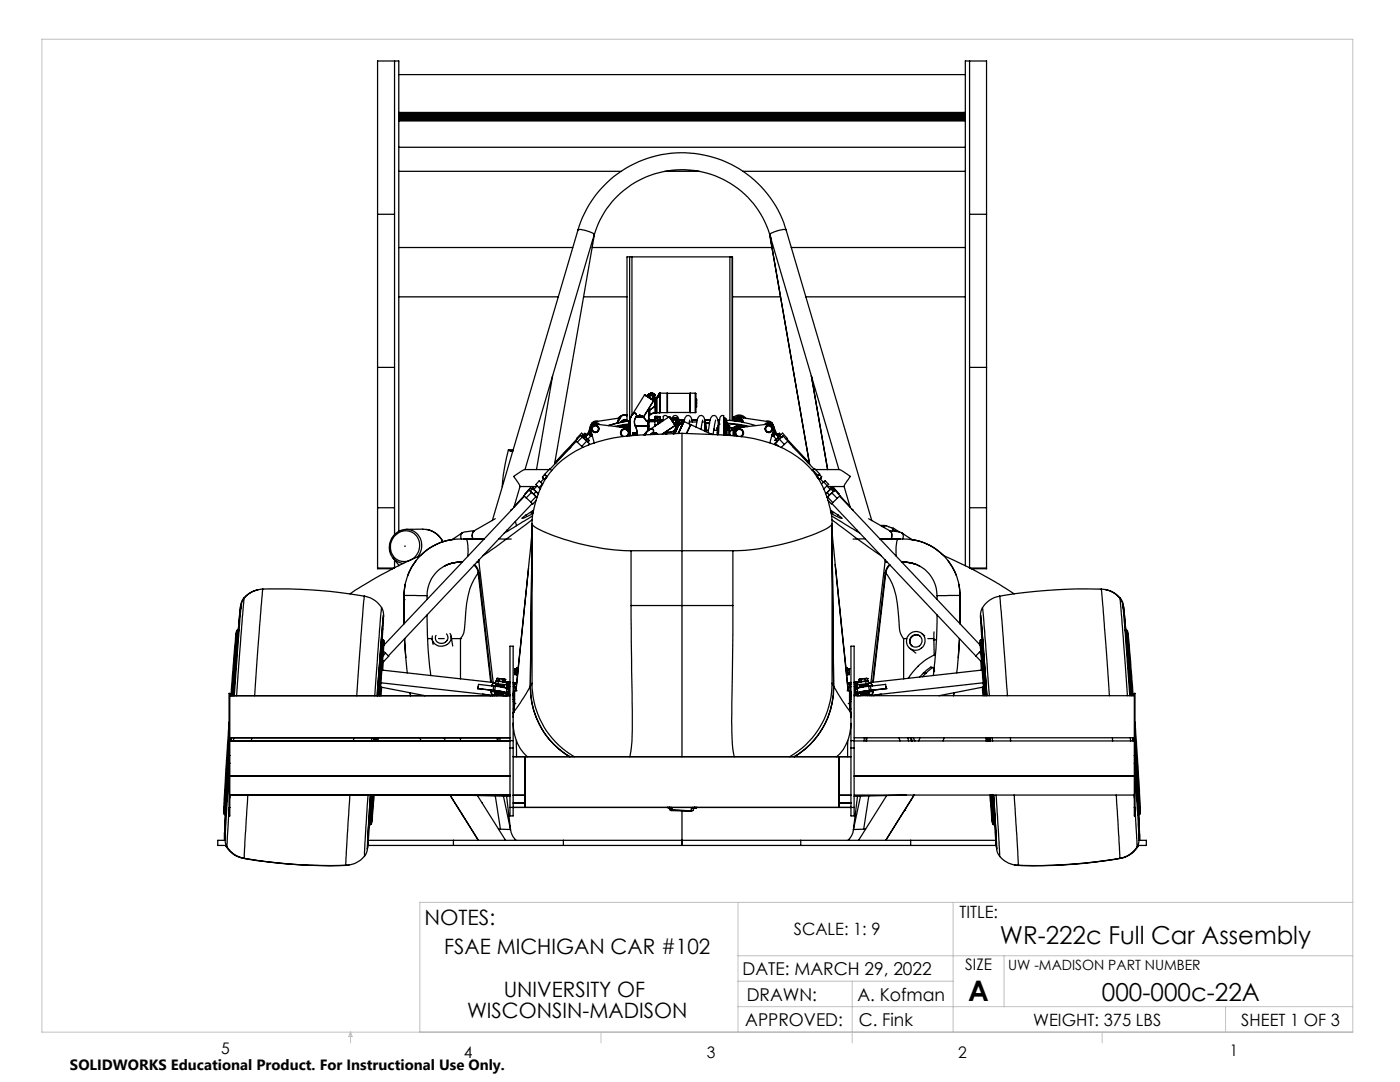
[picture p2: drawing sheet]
<svg xmlns="http://www.w3.org/2000/svg" width="279mm" height="216mm" viewBox="0 0 279 216" stroke-linecap="round" stroke-linejoin="round" font-family="sans-serif">
<defs><g id="words">
<text font-size="5.6" x="193.2" y="199.7">A</text>
<g font-size="4.9">
<text x="199.5" y="188.4">WR-222c Full Car Assembly</text>
<text x="219.9" y="199.7">000-000c-22A</text>
</g>
<g font-size="4.2">
<text x="84.7" y="184.5">NOTES:</text>
<text x="88.6" y="190.4">FSAE MICHIGAN CAR #102</text>
<text x="93.2" y="203.1">WISCONSIN-MADISON</text>
<text x="100.5" y="198.8">UNIVERSITY OF</text>
</g>
<g font-size="3.5">
<text x="148.2" y="194.6">DATE: MARCH 29, 2022</text>
<text x="149" y="199.7">DRAWN:</text>
<text x="171.1" y="199.7">A. Kofman</text>
<text x="148.7" y="204.7">APPROVED:</text>
<text x="171.4" y="204.7">C. Fink</text>
</g>
<g font-size="3.4">
<text x="191.5" y="183.1">TITLE:</text>
<text x="158.4" y="186.7">SCALE: 1: 9</text>
<text x="206.2" y="204.6">WEIGHT: 375 LBS</text>
<text x="247.7" y="204.6">SHEET 1 OF 3</text>
</g>
<g font-size="3.2">
<text x="192.6" y="193.5">SIZE</text>
<text x="44.2" y="210.4">5</text>
<text x="92.6" y="211.1">4</text>
<text x="141.1" y="211.1">3</text>
<text x="191.2" y="211.1">2</text>
<text x="245.4" y="210.6">1</text>
</g>
<text font-size="3" x="14" y="213.5">SOLIDWORKS Educational Product. For Instructional Use Only.</text>
<text font-size="2.8" x="201.2" y="193.5">UW -MADISON PART NUMBER</text>
</g></defs>
<g fill="none" stroke="#c0c0c0" stroke-width=".2">
<path d="M8.4 7.8h261.6v198.2h-261.6zM147.3 180.1v25.9M147.3 190.7h122.7M147.3 195.8h42.9M170.1 195.8v12.3M190.2 180.1v25.9M200.4 190.7v10.2M270 180.1h-186.2v25.9M70 206v2.1M70 206l.3 .8h-.7zM119.9 206v2.1M147.3 200.9h122.7"/>
<path d="M220 206v2.1M244.6 200.9v5.1"/>
</g>
<g fill="none" stroke="#000" stroke-width=".25">
<path d="M78.7 12.2v94.5M79.6 14.9h113.1M193.5 12.2v101.1h3.4M79.6 22.4h113.1v.2h-113.1M79.6 29.4h113.1M79.6 34.2h44.3M79.6 24.1h113.1M79.6 23.9h113.1M79.6 23.7h113.1M79.6 23.5h113.1M79.6 23.2h113.1M79.6 23h113.1"/>
<path d="M79.6 22.8h113.1M132.7 34.2h6.9M148.3 34.2h44.4M75.4 42.8h3.3M79.6 59.2h31.8M79.6 49.4h34.7M115.4 45.9a21.7 21.7 0 0 1 20.7-15.4 21.7 21.7 0 0 1 20.8 15.4M115.4 45.9a5.4 5.4 0 0 1 3.2 .8M115.4 45.9l-17.2 58M116.5 59.2h8.6M118.2 49.4h35.9M118.6 46.7l-13.8 47"/>
<path d="M118.6 46.7a18.3 18.3 0 0 1 17.5-12.8 18.3 18.3 0 0 1 17.5 12.8M118.6 46.7h.1M118.6 46.7l-7.9 45.9M125.7 51.3v32.6M126.1 51.3v31.5M145.7 51.3v32.6M146.1 51.3v32.6M146.2 59.2h9.6M153.6 46.7h.1M153.6 46.7l8 45.9M153.6 46.7l13.8 47M156.9 45.9a5.3 5.3 0 0 0-3.3 .8"/>
<path d="M156.9 45.9l17.1 58M157.9 49.4h34.8M160.8 59.2h31.9M193.5 42.8h3.4M75.4 73.3h3.3M110.3 75l-3.2 18.7M128.6 78.8l1.9 1.1M128.6 78.8l-2.6 4.2M128.7 78.8l1.8 1.1M128.7 78.8h-.1M129.5 78.6l.2 .2M129.5 78.6h.1"/>
<path d="M129.5 78.6l-.3 .5M129.6 78.6l1.1 .6M129.6 78.6h-.1M129.7 78.7v.1M129.7 78.8h.1M129.7 78.8l-.2 .4M129.8 78.8l.6 .4M129.8 78.8l-.3 .5M129.9 78.5h.1M130 78.4l.1 .1M130 78.4l-.2 .3 .1-.2M130 78.4h.1"/>
<path d="M130 78.4l-.1 .1M130 78.4l.3 .1M130.1 78.5h.1M130.1 78.5l-.1 .3M130.2 78.5h.1M130.2 78.5l-.2 .3M130.3 78.5h.1M130.3 78.5l-.1 .2 .1 .1 .1-.2M130.4 79.2h.1M130.4 79.2l-.3 .4M130.4 78.6h.1M130.4 78.6l.3 .2"/>
<path d="M130.4 78.6l.1 .1M130.5 79.2l.2 .2M130.5 79.9l.1 .1M130.5 79.9h.1M130.5 79.2l-.3 .5M130.5 79.9l-2.1 3.3M130.5 78.7h.1M130.5 78.7l-.2 .3M130.6 78.7l.1 .1M130.6 78.7l-.2 .3M130.6 79.9v.1M130.6 79.3l.1 .1"/>
<path d="M130.6 79h.1M130.6 80h.1M130.6 79l-.1 .2M130.7 79.9l-.1 .1M130.7 79.2v.2M130.7 79.9v.1M130.7 79.4h.1M130.7 79.4l-.3 .4M130.7 78.8h.1M130.7 78.8l-.1 .2M130.8 79.8l-.1 .1M130.8 79.7v2.7"/>
<path d="M130.8 79.7v.1M131 79.7v2.6M131 79.7h-.2M131.1 79.5v2.8M131.1 79.5l-.1 .2M131.6 78.6v.2l-.5 .7M131.6 78.6a.53 .53 0 0 1-.4 .7l-.1 .2M131.6 78.6l-.8 1.2M131.7 78.5v3.8M131.7 78.5v3.8zM131.7 78.5h.1M133.1 78.5h-1.5v.1"/>
<path d="M133.1 78.5v3.8M133.1 78.5h.1M133.2 78.5v3.8M133.2 78.5h4.5M137.7 78.5v3.8M137.8 78.5v3.8M137.8 78.5h.9M137.8 78.5h-.1M138.7 78.5v3.8M138.7 78.5h.2v3.8h-.2M138.9 79.6a.93 .93 0 0 1 .1 1v.6h-.1M139 79.8v.1"/>
<path d="M161.9 75l3.3 18.7M193.5 73.3h3.4M101.5 89.8l-.9 4-.4 3.3M102.4 89.9l-.9-.1 .8 .3M102.4 89.9h-.4l.3 .2M103.8 97.1h3.3M104.6 98.9l-2 2.2M104.7 99l-28.1 29.7M105 99.3l.9 .9M105.9 97.9l.6 .7M105.9 97.9l-.1 .1M106.1 97.5l.4-.4-.1 .4"/>
<path d="M106.1 97.5l.1 .1M106.1 97.5h-.1M106.1 98.2l-1.1 1.1M106.1 98.2l.9 .9M106.1 98.2l-.5-.4-1 1.1 .4 .4M106.1 97.6l-.3-.2-.9 1.2M106.3 97.5l.3 .3M106.3 97.5l-.4 .4M106.5 98.6l.7 .6M106.6 97.8l.3 .3M106.6 97.8l.8 .6M106.9 98.1l.5 .3"/>
<path d="M106.9 98.1l-.4 .5M107 99.1l-1.1 1.1M107 99.9l-.7 .7-.4-.4M107 99.1l.2 .2M107.2 96.9l-.7 .7M107.4 98.4l.1 .1M107.4 98.4v.1M107.6 97.3l.2 .3M108.3 95.1l.1 .3M108.3 95.2l.1 .2M108.3 95.1v.1M108.3 96.6l-.7 .7"/>
<path d="M108.3 96.6l-.7-.6-.7 .7 .7 .6M108.3 96.6h.1M108.4 95.4l.3 .2M108.4 95.4l.4 .3M108.5 95.5l-.6 .7M108.7 94.7l.3 .3v.3M108.7 94.7l.1 .1M108.7 94.7l-.4 .4M108.7 95.6l.3-.2-1.4 2.6-.9 2.8a11.2 11.2 0 0 0-.5 3.9 14 14 0 0 0 5.2 2.5 48.3 48.3 0 0 0 14.5 2.7M108.7 95.6l.1 .1M109.6 93.7h-4.9l-2.2 1.4 1.3 1.9-1.2 4.2M110.1 93.9l-.4-.3-1 1.1 .5 .4"/>
<path d="M113.9 89.3l-1.9 1.8-1.1 1.3M114 89.1l-1.2 1.1-1.8 2.1M115 88.1l-5.2 5.5M115.2 87.6l-4.5 4.8M115.2 88.2l.9 .9M116.1 89.1l.2 .2M116.2 87.2l-1 1M116.2 87.2l.9 .8M116.2 87.2l-.3-.3-1 1 .3 .3M116.3 87.2v.1M116.4 86.7l-.3 .4M116.4 86.7l.3 .4 .4-.2"/>
<path d="M116.4 86.7l-.3-.3-1 1.1 .1 .1M116.5 86.7v.1M116.5 87.4l.5 .5M116.6 87h.1M116.6 87h-.1l-.2 .2 .2 .2M116.6 87l.1 .2M116.6 87l.4 .4M116.7 86.5l-.2 .2 .2 .2M116.7 86.9l.1 .2M116.7 86.5h.1zM116.7 87.2l.3 .2M116.7 87.2l-.2 .2"/>
<path d="M116.8 86.5l.1 .2M116.8 86.5l.4 .4-.3-.2M116.9 86.7l-.2 .2M117 87.4l.2 .3M117 87.4l.4 .4M117 87.9l.3 .3M117.1 88l-1 1.1M117.1 88l.6 .5-.3 .3M117.2 88.2h.1M117.2 87.7l-.2 .2M117.2 87.7l.2 .1M117.3 88.2h.1"/>
<path d="M117.4 86.6l.5 .4M117.4 86.6h.1M117.4 86.6l-.6 .6M117.4 87.8l.1 .1M117.5 86.5l.5 .4M117.5 86.5l-.1 .1M117.5 87.9l-.2 .3M117.6 86.1h.1M117.6 86.1l-.6 .6M117.6 85.9l.1 .1M117.6 86.3l-.1 .2M117.6 86.3l.5 .5"/>
<path d="M117.6 85.9v.4M117.7 86l.2 .5 .2 .1M117.9 87h.1M117.9 87l-.6 .6M118 86.9l-.1 .1M118 84.8l.1 .1M118 84.8l-.3 .5-.1 .6M118.1 84.9l-.3 .5-.1 .6M118.2 86.8l-.2 .1M118.2 86.9l-.3 .1M118.2 84.3l.1 .1M118.2 84.3l-.4 .9"/>
<path d="M118.3 84.4l-.4 .6M118.4 84.6a.78 .78 0 0 1 1.2 .1M118.9 84.5l.4 .2M119 84.1l-.7 .3M119.1 84.6l-.6 .1-.4 .2M119.3 84.1l-.6-.1-.5 .3M119.4 84.7l-.8-.2-.6 .3M123.7 83.4l-5.1 .8-.3 .2-.3 .4M123.8 83.3l-.4 .4-.2 .7M124.1 85.3l.6-.2zM124.7 84.9v.2M124.7 82.8h.1"/>
<path d="M124.7 85.3l.5 .1 .4 .4M124.7 84.9h-.6l-.4 .3M124.7 82.8l-.8 .2-.5 .4M124.7 84.9h.4M124.7 82.8h.4M124.7 85.1h.4M124.8 85.3l.8 .5M124.8 85.3l-5.9-.7a.93 .93 0 0 0-1 1.2l.7 2.6M124.8 85.3a1.15 1.15 0 0 1 .9 1.7M125 87a.72 .72 0 0 0 .2-1.1 .72 .72 0 0 0-1.2 .2 .72 .72 0 0 0 .5 1M125.1 84.9v.2M125.1 82.8v.1"/>
<path d="M125.1 83.9l-.4-.2-.7 .5M125.1 84a.67 .67 0 0 0-1 .2M125.1 83a.88 .88 0 0 0-1.2 .3l-.6 1.1M125.1 83.8l-.4-.1-.4 .1-.4 .4M125.3 87a.84 .84 0 0 0-.1-1.2 .84 .84 0 0 0-1.2 .1 .84 .84 0 0 0 .2 1.2M125.3 87a.85 .85 0 0 0-.4-1.4l-.8 .2-.2 .8 .4 .5M125.4 84.7l-2.3 .4M125.5 84.6l-.4 .3M125.5 84.8l-.4 .3M125.5 84.6v.2M125.5 84.6l-2.8 .5M125.6 85.8l.1 .3"/>
<path d="M125.6 84.5v1.3M125.6 84.5l-.1 .3M125.6 84l-4.2 .9M125.7 86.5v.1M125.8 83.6l-.2 .9M125.8 83.6l-.1 .4-4.3 .9M125.8 83.6l-.3 1M125.8 83.6v3.3M125.9 83.3l-.1 .3M126.4 86.4l-.2 .4zM126.4 86.4v.3M126.4 86.4h.7"/>
<path d="M126.8 85l.3 1.4M126.8 85h2.5M126.9 83.2a1.77 1.77 0 0 0-.1 1.8M126.9 83.2a1.76 1.76 0 0 0-.1 1.8M126.9 83.2h1.5M127.1 83l-.2-.5-.2-.1-.5 .3-.3 .6M127.1 83h.1M127.1 83l-.2 .2M127.1 83h1M127.1 83l.6-.1 .4 .1M127.1 86.4v.4M127.2 86.9a.92 .92 0 0 0-1.2 0"/>
<path d="M128.1 83l.3 .2M128.4 83.2h.1M128.4 83.2l.6 .8M128.9 86.4l-.3 .4M128.9 86.4l-.2 .4M129 84l.3 .2M129.2 86l1-.4 .2 .2v.5M129.2 86l-.7 .8M129.2 86l-.3 .4M129.3 84.2v.8M129.3 84.1v.9M129.3 85v.9z"/>
<path d="M129.3 84.1v.1M129.3 85l.2 .1M129.5 83.5v1.6M129.5 83.5l-.2 .6M129.5 82.2v1.3M129.5 85.1v.7zM129.5 84.1h1.2M129.5 83.8h1.2M129.6 82.8l-.1 .2zM129.6 82.7h.1M129.6 81.8l-.1 .4M129.6 81.8v.9"/>
<path d="M130.2 86.4l-.4 .3M130.2 86.4l.5 .3M130.4 86.4h-.2M130.4 86.3v.1M130.4 86.4l.7 .3M130.4 86.3l.6 .1 .2 .2M130.7 80l.1 .8M130.7 80.2h.1M130.7 84.8v.2M130.7 84v.8M130.7 83.6v.4M130.7 83.6h.1"/>
<path d="M130.7 83.3v.3M130.8 80.8v1.6M130.8 82.4l-1.2 .3M130.8 80.8l-.3 .4-.9 .6M130.8 84.8v.2M130.8 83.5v.5M130.8 83.1v.1M130.8 83.1l-.1 .2M130.8 84h.4M130.8 82.4h.1M130.8 84.8h.3M130.8 84.8h-.1"/>
<path d="M130.8 84h-.1M130.8 83.5h.4M130.8 83.5l-.1 .1M130.8 83.2h.4M130.8 83.1h.4M130.8 83.2l-.1 .1M131 82.3h.1M131 82.3l-.2 .1M131.1 82.3h2M131.2 83.5v.5M131.2 83.1v.1M131.2 84h.1"/>
<path d="M131.2 83.5v.1M131.2 83.2v.1M131.2 83.1h.1M131.2 83.6h.1M131.2 84v.5M131.2 83.9v.1M131.2 83.6v.3M131.2 83.4v.2M131.2 83.3v.1M131.2 84.6h.1M131.2 84.5v.2M131.3 83.8v.6"/>
<path d="M131.3 83.1v.2M131.3 83.3h.4M131.3 83.8l-.1 .1M131.3 84.4l-.1 .1M131.3 84.4h.3M131.3 83.8h.4M131.3 83.3l-.1 .1M131.3 83.1h.4M131.3 83.1l-.1 .1M131.7 83.8v.6M131.7 83.1v.2M131.7 83.1l.1 .3"/>
<path d="M131.7 83.8l.1 .1M131.7 83.3l.1 .1M131.8 83.9v.1M131.8 83.9v.4M131.8 83.4v.5M131.8 83.8h.6M131.8 84v.3M131.8 84h.5M132.2 84h.1M133.2 82.3h4.5M133.2 82.3h-.1M133.2 86.3l-.3 .3"/>
<path d="M133.2 86.3l-.1 .3M133.3 83.3a.48 .48 0 0 0-.6-.4 .48 .48 0 0 0-.3 .7v.3M133.6 83.1l1.1 1.8M133.6 83.1l-4.2 2.8M133.6 83.1h.1M133.6 83.1l1.2 1.7M134.1 83.5a.69 .69 0 0 1 .7-.6 .69 .69 0 0 1 .7 .7l.1 .6M134.4 83.3h.1M134.4 83.3l.1 .3M134.4 83.3l.2 .1M134.4 83.3l-.5 .3M134.5 83.6l.1 .1"/>
<path d="M134.5 83.6l-.4 .3M134.6 83.4l.6 .9M134.6 83.7l.4 .5M134.6 83.7l-.4 .3M134.7 85.8l-.4 .7M134.7 85.8l-.4 .3-1.1 .2M134.7 84.9l.1 .2M134.7 84.9l-2.5 1.7M134.8 84.8l.1 .2M134.8 84.8l-.1 .1M134.8 85.1h.1M134.8 83.4h.1"/>
<path d="M134.8 83.4l-.1 .1M134.8 85.2h.1M134.9 85h.1M134.9 85l-.1 .1M134.9 85.1h.1M134.9 84.7v.3M134.9 85.1l-.2 .7M134.9 85v.1M135 84.2v.1M135 83.3l.1 .2M135 83.3h.1M135 84.2l-.5 .3"/>
<path d="M135 83.3l-.2 .1M135 84.3l.2 .3M135 83.3l.2 .3M135 84.3h.1M135 84.3l-.4 .3M135.1 83.5h.1M135.1 83.5l.1 .1M135.1 83.5l-.3 .2M135.1 84.4l.1 .2M135.2 84.6h.1M135.2 84.9l-.8 1.6M135.2 83.6h.1"/>
<path d="M135.2 84.6l-.4 .2M135.2 84.9l-.2 .1M135.2 83.6l-.2 .1 .1 .1 .2-.1M135.2 84.3v.2M135.3 83.7v.1M135.3 83.7h.1M135.3 83.7l.2 .3M135.3 83.8v.1M135.3 84.1h.1M135.3 83.8l-.3 .2M135.3 84.1l-.2 .1M135.3 84.9l-.8 1.6z"/>
<path d="M135.3 83.9l.1 .1-.1 .1M135.3 84.9h-.1M135.3 83.9l-.3 .2M135.4 84.1l.2 .1M135.4 84.1v.6M135.5 84.8l-.8 1.7M135.5 84.8l-.2 .1M135.5 84l-.2 .1M135.5 83.8h1.1M135.6 84.2v.4M135.6 84.2h.6M136.1 86.5v64.5"/>
<path d="M136.1 86.5a106.5 106.5 0 0 1 12.5 .7 21.1 21.1 0 0 1 13.7 6.9l.9 1.3v-.1M136.1 83.8v.4M136.1 86.5a107.3 107.3 0 0 0-12.1 .6 21.6 21.6 0 0 0-13.5 6.4l-1.5 1.9v-.1M136.3 84.1l-.1 .4-.7 .3M136.3 84.1a.6 .6 0 0 1-.6 .6l-.2 .1M136.3 84.1l-1.2 .8M136.5 84.1l-1.1 2.4M136.5 84.1h-.2M136.5 84.1l-1.1 2.4zM136.5 84.1h.1M136.5 84.1l1.3 .6M136.5 84.1a1.05 1.05 0 0 1 .9-1.2l.5 .3 .3 1"/>
<path d="M137.6 84.2h1.5M137.7 83.8l-.2 .8M137.7 82.3h.1M137.8 82.3h.9M137.8 84.7l-.8 1.8M137.8 84.7h.1M137.9 84.7l-.8 1.8M137.9 84.7l4 1.9M138.1 83.8h1.1M140.2 84.2h.5M140.2 83.8l-.3 1.9M140.7 83.8h1z"/>
<path d="M140.7 84.2l.1 1.9M140.7 84.2v1.8M140.8 84.4a1.48 1.48 0 0 0-.9-1.5 1.16 1.16 0 0 0-.8 1.3l-.2 1M140.8 85.9h.1M140.8 84.7l.2 1.2M140.8 85.6l.1 .5M140.8 84.5h.8M140.9 85.9h.5M141.6 84.4h-.8v1.7M141.9 86.6v.1M141.9 86.6h.1M142 86.6v.1"/>
<path d="M142 86.6l.2 .1M142.5 85.9h.7M142.5 85.6v.3M142.8 83.8l-.5 2.9M143.2 86.4v.2M143.2 85.6v.2M143.2 85.9v.5M143.2 86.4h.1M143.2 85.9h.1M143.2 86.7h.1M143.2 85.8v.1M143.2 85.2v.4"/>
<path d="M143.2 85.5v.1M143.4 86.7l.1-2.2a1.74 1.74 0 0 1 .5-1.6h.4v3.9M143.4 84.4h.1M143.4 84.5h.1M143.4 84.7a1.65 1.65 0 0 0-.9-1.8 1.16 1.16 0 0 0-.9 1.3l-.3 2.1M143.5 84.6l-.3 .3v1.8M143.5 84.6h.1M143.6 83.8h-.4h.4M144.4 83.3v3.5M144.4 83.3h.2M144.6 83.3v3.5M144.6 83.3l.3 .3"/>
<path d="M144.9 83.6v.5M144.9 84.1l-.1-.1v2.8M144.9 83.6l.4 1.2v1M144.9 84.1l.4 1.7M144.9 84.1v2.8M145 83.9a22.1 22.1 0 0 1 5.8 1M145.2 84.5l1.9 .1 2.4 .5M145.2 84.6l4 .5M145.3 85.9h.2M145.3 84.9h.2M145.3 85.8v1.1M145.3 85.4h.2"/>
<path d="M145.5 85.4v.3M145.5 84.9v.5M145.5 84.9v.1M145.5 85h.1M145.5 85l.4 .3M145.5 85v.7M145.5 85v.8M145.5 85.7v.1M145.5 85.8v.1M145.5 85.9v1M145.9 85.9l-.2 .4 .2 .6M145.9 85.3v.6"/>
<path d="M145.9 85.3h.4M146.2 83.3h.1M146.2 83.7h.1M146.2 83.9v-32.6h-21.1v32.7M146.3 85.8l-.4 .1M146.3 85.8h.1M146.3 83.7h.1M146.3 85.3v.5M146.3 83.3v.4M146.3 83.7v.2M146.3 85.8v1.1M146.5 85.2l-.2 .1"/>
<path d="M146.5 83.1a1.6 1.6 0 0 1 2.3 .3M146.5 83.1l-.2 .2M146.5 85.6l-.2 .2M146.5 83.5l-.2 .2M146.5 84l.5-.6 .7-.1 5.9 .9 .6 .6M146.5 85.2v.4M146.5 83.1v.4M146.6 87a1.14 1.14 0 0 1 .8-1.7l5.9-.7a.96 .96 0 0 1 1 1.2l-.7 2.6M146.8 84a.84 .84 0 0 1 .9-.5 .84 .84 0 0 1 .7 .8M146.9 84a.7 .7 0 0 1 .7-.4 .7 .7 0 0 1 .6 .6M146.9 87l-.1-.9a.83 .83 0 0 1 1.4-.3l.2 .8-.5 .5M147 87a.85 .85 0 0 1 0-1.3 .85 .85 0 0 1 1.3 .2 .85 .85 0 0 1-.3 1.2"/>
<path d="M147 84l.6-.3 .5 .3v.2M147.2 87a.72 .72 0 0 1-.1-1.1 .72 .72 0 0 1 1.1 .2 .72 .72 0 0 1-.5 1M147.2 84.1l.4-.2 .3 .2M147.5 85.3a1.05 1.05 0 0 0-1 1.4M147.8 83.3l-.9 .1-.4 .6M148.1 85.3l-.9-.1-.7 .4M148.4 83.4a1.24 1.24 0 0 0-1.9 .1M148.5 85.2a1.54 1.54 0 0 0-2 0M152.9 84.7l.8-.2 .5 .3M152.9 84.7l.5-.2 .8 .4M153 84.1l.5-.1 .5 .3M153 86.2h.1"/>
<path d="M153.1 84.9a.73 .73 0 0 1 1 .7v.1a.69 .69 0 0 1-1.1 .4 .69 .69 0 0 1 .1-1.2zM153.2 84.1l.8 .3M153.3 84.5l-.4 .2M153.8 84.6a.76 .76 0 0 0-1.2 .1M154 84.4l.3 .6M154 86.9l.3 .1M154 84.3v.1M154 84.3l.4 .9M154.1 86.8l.1 .1M154.2 84.9l.4 1M154.2 84.9h-.1M154.2 84.8l.3 .5 .1 .6"/>
<path d="M154.2 84.8v.1M154.2 86.9l.7 .7M154.3 87h.1M154.3 85.6l.1 .5M154.4 86.1l-.1 .4-.2 .2M154.6 86.3l.1 .2M154.6 85.9l-.2 .2M154.6 86.3l-.5 .5M154.6 85.9h.1M154.6 85.9v.4M154.6 86.1h.1M154.7 86.1h.1"/>
<path d="M154.7 86.1l.5 .6M154.7 87.8h.1M154.7 86.5l-.5 .4M154.7 86.5h.1M154.7 87.8v.1M154.7 86.5l.7 .7-.6-.6M154.7 86.5l.1 .1M154.7 88.4l.6 .6M154.7 88.4l1.5-1.4 1 1-.7 .7M154.7 88.4l-.1 .1 .4 .4M154.8 86.6h.1M154.8 86.6l-.5 .4"/>
<path d="M154.8 87.8l.2 .3M155 88.2h.1M155 88.1v.1M155 87.6l-.3 .2M155 87.6l-.2 .2M155.2 86.8l-.1 .1 .4 .2M155.2 86.8l.2 .2M155.3 87.4l-.3 .2M155.3 87.4l.2 .2M155.4 86.6l-.3 .3M155.4 86.6l-.2 .2M155.4 87.1l-.4 .5"/>
<path d="M155.4 87v.1M155.4 87.1l-.1 .3M155.5 87.6l-.5 .5M155.5 87.6l1 1.1M155.6 86.5l-.2 .1M155.6 87h.1M155.6 86.5l.2 .2M155.6 87l-.2 .1M155.6 87l.6-.6 .9 1.1-.2 .2M155.7 87l-.3 .1M155.7 87l.2 .2M155.8 86.7l-.4 .3"/>
<path d="M155.8 86.7v.1M155.9 87.2l-.4 .4M155.9 87.2v.1M155.9 87.3h.1M156.5 88.7l-.6 .6M157 87.6l4.5 4.8M157.2 88.1l5.3 5.5M158.2 89.1l1.2 1.1 1.9 2.1M160.9 91.9l.4 .5M162.2 93.8l.4-.3 1 1.1-.5 .5M162.2 93.8l1.1 1.1M162.2 93.8l-.1 .1"/>
<path d="M162.7 93.7h4.8l2.2 1.4-1.2 1.9 1.2 4.2M163.3 95.4l1.3 2.7 .9 2.7a10.4 10.4 0 0 1 .5 3.8 11.7 11.7 0 0 1-5 2.5 47.9 47.9 0 0 1-14.7 2.8M163.3 94.9l-.2 .3M163.3 95.5l.2 .1M163.4 94.8h.2M163.5 95.6l-.1 .1M163.6 94.8l-.3 .1M163.6 94.8l.4 .3M163.7 95.5l.6 .7M163.8 95.5l-.3 .1M163.8 95.5l-.3 .2M164 95.1l-.2 .4"/>
<path d="M164.4 96.2l.7 .7M164.4 96.2l-.5 .4M164.4 96.2l.3-.3 .7 .8-.3 .2M165 96.9l.7 .7M165.1 96.9l-.7 .7M165.1 98.3l.4 .4M165.1 97.1h3.4M165.2 99.2l1 1.1M165.2 99.2l-.1 .1M165.2 99.8l.7 .7 .3-.2M165.4 97.9l-.3 .4M165.4 97.9l-.6 .6 .3-.2"/>
<path d="M165.5 98.7l-.4 .5M165.8 97.5v-.4l.4 .4 .2-.1 1 1.1-.1 .1M165.9 97.6l-.5 .3M165.9 97.6l.4 .4M165.9 97.4l.5 .4-.1 .2M165.9 97.4v.2M165.9 97.4l-.5 .5M165.9 97.4h.1M166 98.4l1.1 1M166 98.4l-.8 .8M166 98.4l.6-.6 1 1.1M166.3 98l-.8 .7"/>
<path d="M166.4 97.9v.1M167.1 99.4l-.9 .9M167.6 99l28 29.7M167.6 98.9l2 2.2M167.6 98.9l-.5 .5M48.6 119.4a5.7 5.7 0 0 0-.8 3.4l-.2 2.9M48.6 119.4v.1M48.7 119.4a4.6 4.6 0 0 0-.7 2.7M48.7 119.4l-1.5 19.4M51.5 117.7a4.8 4.8 0 0 0-2.9 1.7M52.5 117.5a101.6 101.6 0 0 1 20.2 1.5M52.5 117.5a5.1 5.1 0 0 0-3.8 1.9"/>
<path d="M52.5 117.5l-1.7 21.3M72.7 119a5.1 5.1 0 0 1 3.5 2.2M72.7 119l-1.5 19.8M75.4 113.3h3.2M75.4 101.3h3.3M78.4 111.3l1.3 1.6M78.7 107a2.88 2.88 0 0 1 4-.5 2.88 2.88 0 0 1 .6 4 2.89 2.89 0 0 1-4 1.2 2.89 2.89 0 0 1-1-4.1zM78.7 111.7v1.6M79.6 106v-93.8h-4.2v101.3h3M79.6 112.8v.1M80.6 119.7h.1M80.6 118.8l4.6 .1"/>
<path d="M80.6 119.9v.3M80.8 109h.1M80.9 116.6l-.3 1.9v6v-5.7M81.1 105.6l4 .1M83.1 111.8a8.7 8.7 0 0 0-1.7 3M83.3 111.2a3.2 3.2 0 0 0 .4-4 3.2 3.2 0 0 0-3.8-1.3 3.4 3.4 0 0 0-2.2 3.5 3.4 3.4 0 0 0 2.8 3M83.9 110.9a87 87 0 0 0-14.1 7.6M85.1 105.7a4.4 4.4 0 0 1 3.3 2.4M85.1 105.7a4.5 4.5 0 0 1 3.3 2.4M85.2 118.9v.7M89.1 112.8l-.5 .2M89.3 112.7a6.7 6.7 0 0 1 2.9-.5h-.2a6.7 6.7 0 0 0-3.3 .8"/>
<path d="M90.6 107.6a11.1 11.1 0 0 0-6.6 3.2M92.2 106.4l-2 1.3M92.3 112.2a6.6 6.6 0 0 0-7.1 6.7M92.3 106.3a.86 .86 0 0 0-.2 1.3M92.6 107.6h4h-4M93.3 111v-2.4a.83 .83 0 0 0-.1-.8 .83 .83 0 0 0-.9-.2 11.2 11.2 0 0 0-11.7 11.2M94.6 112.7a2.28 2.28 0 0 1 .8 1.6M94.7 105.9l-2 .3-.6 .2M94.7 112.7a2.34 2.34 0 0 1 .9 1.6M94.7 105.9a1.15 1.15 0 0 0-.2 1.7M95.4 114.3a13.2 13.2 0 0 0-2.4 7.7l-.1 1.6a5.7 5.7 0 0 1-1 3.8M95.4 114.3l2.5 21.8"/>
<path d="M95.5 111.8v.4h-.4M95.5 111.8l2.9 24.4M95.6 114.3h-.2M95.6 114.3l2.5 21.8M98.8 103.5l-4.2 2.4a1.3 1.3 0 0 0-.1 1.7M99.5 107.5l2.5 .1M101.2 105.9h.1M101.2 105.9v.1M101.2 105.7l-.1 .4M102.2 101.6l-.3 .2M102.9 104l.2 .9M104.2 103.4h.1"/>
<path d="M105 102.7v.1M105.5 113.4l-2.6 24.4M106.2 106.9v-2.3v31.7M106.2 103.7l-7.4 5.6-2.4 1.6M106.2 106.1l-.4 30.8M106.2 100.5l-28.7 30.4M106.3 102.9l-5.7 3.5M106.4 102.4l-1.7 .9-.5 .1 .8-.6M106.4 102.1l-.1 .1M106.4 102.1l-.4 .3 .4-.2M106.5 101.8l-1.5 1M125.9 109.9v10.9"/>
<path d="M125.9 109.9h20.4M146.3 109.9v10.9M165.7 101.8l1.5 1M165.8 102.1l.5 .3-.5-.2M165.8 102.1l.1 .1M165.9 102.4l2.1 1-.8-.6M165.9 102.9l5.7 3.4M166 103.7l4.9 3.7 5 3.5M166 100.5l28.7 30.4M166.1 106.9v-2.3v31.7M166.1 106l3.2 31.8-2.6-25.2M166.1 105.9l.3 31"/>
<path d="M166.1 106.1l.3 30.8M167.2 102.7v.1M168 103.4h.1M170 101.6l.3 .2M171 105.7l.1 .4M171.1 105.9l-.2 .1M172.7 107.5l-2.4 .1M173.4 103.5l4.2 2.4M175.8 104.9h1.1M176 105.1h.5M176.5 105.1l.3-.2 1.4 .5 .1 .1-.1 .2M176.5 105.1l-.1 .1"/>
<path d="M176.7 114.3l-2.5 21.8M176.7 111.8l-2.9 24.4M176.7 114.3h.1M176.7 111.8v.4h.4M176.8 114.3a12.5 12.5 0 0 1 2.4 7.7l.2 1.6a5.4 5.4 0 0 0 .9 3.8h.7M176.8 114.3l-2.5 21.8M177.5 105.9a1.16 1.16 0 0 1 .2 1.7 1.3 1.3 0 0 0 0-1.7M177.6 112.7a2.34 2.34 0 0 0-.9 1.6M177.6 105.9l1.5 .2 1 .3M177.6 112.7a2.52 2.52 0 0 0-.8 1.6M178.2 105.4l1.2 .8M178.2 105.7l-.1 .3"/>
<path d="M178.2 105.7l.6 .3M178.9 111l-.1-1.8 .3-1.5a11.1 11.1 0 0 1 12.5 11.1M179 107.6h.6h-4h3.4M180 112.2a6.6 6.6 0 0 1 7 6.7M180 112.2a6.8 6.8 0 0 1 3 .5M180 112.2l2 .2 .8 .2M180 106.4a.96 .96 0 0 1 .1 1.2M180 106.4l2.1 1.3M181.7 107.6a11.1 11.1 0 0 1 6.5 3.2M183.1 112.8l.5 .2M187 118.9v.7M188.3 110.9a85.4 85.4 0 0 1 14.1 7.6"/>
<path d="M189.2 111.8l.9 1.4 .7 1.6M191.3 116.6l.3 1.9v6v-5.7M191.6 119.7h.1M191.6 118.8l-4.6 .1M191.6 120v.2M192.7 112.9v-100.7h4.2v101.3h-3.1M193.5 101.3h3.4M199.5 119a4.2 4.2 0 0 0-3.8 3.6l.1 1.8M199.5 119l1.5 19.8M219.8 117.5a105.7 105.7 0 0 0-20.3 1.5M219.8 117.5a4.4 4.4 0 0 1 4.2 3l.2 1.6M219.8 117.5l1.6 21.3"/>
<path d="M220.5 117.6a4.6 4.6 0 0 1 3.6 2.8l.6 5.3M223.5 119.4l1.5 19.4M223.6 119.4v.1M45.9 138.8h55.9M47.2 126.3v.8M47.3 125.8h.1M47.4 125.7l-1 13.1M47.6 125.7l-.3 .1-.2 .6-1 12.4M47.7 125.7h.1M47.7 125.7l-.3 .1-.2 .4-1 12.6M47.7 125.7l-1.1 13.1M48 122.2l-1.3 16.6"/>
<path d="M48.1 121.5l-.1-.7-.4 4.9M76 137.1l8.8 1.7M76 136.2l22.4 2.5M76.1 127.7l.2-.1v.2l-.8 11M76.2 121.2a4.6 4.6 0 0 1 .3 3.1M76.2 137.1l-.1 1.7M76.2 121.2l-1.4 17.6M76.2 133.7l22.5 2.5M76.4 127.6l.3 .5v.6M76.5 124.4v-1.6l-1.2 16 1-14.1M76.5 131.9l-.1 1.8M76.5 124.4l-.2 3.2"/>
<path d="M76.5 129.9l.4 .4M76.6 127.7l-.9 11.1M76.7 128.3l-.9 10.5M76.9 130.3l-.5 .6M76.9 130.3l.7 .7-1 1-.2-.2M81 131.2l-.2-3.8 .5 6.9M81.8 138.2l.2 .6zM85.2 122.7v.7a83.4 83.4 0 0 0 .8 11.4M85.3 127.4h1M86.3 127.6l.1 1M87.5 127.4h1.2M89.1 126.5a1.21 1.21 0 0 1-.7 1.9 1.21 1.21 0 0 1-1.4-1.5v-.1"/>
<path d="M89.1 127.8h.1M89.8 126.4a1.87 1.87 0 0 1-.6 2.3 1.87 1.87 0 0 1-2.4-.2l-.5-.7v-.9M90 126.9l.3 2M90.1 127.4h1.8M91.9 127.4h.1M91.9 127.4v8.1M95.4 137.4l3 .4M95.4 137.4h.1M95.4 137.4l2.6 .3M95.4 137v.4M96.3 138.5l1.7 .3M98 137.7a.72 .72 0 0 0 .6 1l.2-.2"/>
<path d="M98 137.7h.1M98 137.8l.5 .1-.5 .1 .8 .1-.1-.1M98 137.7a.57 .57 0 0 0 .1 .7 .57 .57 0 0 0 .6 .1l.1-.2M98 137.8v.1M98.1 136.9a.45 .45 0 0 1 .5-.6 .45 .45 0 0 1 .4 .6M98.2 138.7v.1M98.4 138.7v.1M98.4 137.8h.3M98.5 136.9h.3M98.5 136.9l-.1 .9M98.5 136.9l-3-.3-.1 .8M98.6 138l1.2 .1"/>
<path d="M98.6 137.9l.5-.1 1.6 .4M98.6 137.8v.2M98.7 138.6l.5 .1M98.7 138.6v.2M98.7 138.6h.1M98.7 137.9l.4 .3M98.7 137.8l2.3 .4M98.8 136.9h.1M98.8 138.4l1.7 .2M98.8 138.4v-.2h.2l1.5 .2v.2M98.8 136.9l1.2 .1M98.8 138.4v.2"/>
<path d="M98.8 136.9l2.3 .5M98.8 136.9l-.1 .9M98.9 138.2l.1-.1-.1 .1M98.9 138l.1 .1M99 138.1h.1M99 136.6l1.7 .2M99 136.5a.41 .41 0 0 0-.5-.3 .41 .41 0 0 0-.3 .5l-.1 .2M99 136.4v.2M99.1 135.9l1.7 .1M99.1 136.7v.2M99.1 135.4h.4M99.1 135.4h.1"/>
<path d="M99.1 135.4l1.7 .2M99.1 135.4v.5M99.2 138.7l1.5 .1M99.2 138.7l-.1 .1M99.2 136.9l.7-.1 .6 .3M99.4 136.5l1.7 .1M99.4 136.7v.1M99.4 136l-.4-.1-.1 .5 .5 .1M99.4 136v.5M99.4 136h.9M99.5 135.4h.1M99.5 135.4v.5"/>
<path d="M99.6 135.4l.8 .1M99.6 135.4l-.1 .5M99.8 138.1l.9 .2v-.2M99.8 138h.1M99.8 137.9v.2M100 137l.9 .2M100 137v.1M100.3 136l.8 .3M100.3 136.8l-.1 .1M100.3 136l1.5 .2M100.3 138.2v.2M100.4 138.3h.1"/>
<path d="M100.4 135.5h.1M100.4 135.5l-.1 .5M100.4 135.5l.4 .1M100.4 135.5v.5M100.5 138.6v.2M100.6 138.3h-.1M100.7 136.6v.2l-1.7-.2M100.8 136v.1M100.8 135.6h.1M100.8 135.6v.4M100.9 137.2v.1M101 136.1h.3"/>
<path d="M101 138.4v.4M101 138.3h-.3M101 138.4l.1 .1M101.1 138.4l-.1 .4M101.1 136.6l.5 .3M101.1 138.5h.4M101.1 138.1h.1M101.1 138.1v.4M101.1 138.1h.4M101.1 138.1l.4 .1M101.1 136.3v.3M101.1 136.3l.1 .1"/>
<path d="M101.2 137.4l-.1 .7M101.2 137.1l-.2 1.3M101.2 137.4h.1M101.2 136.7v.4M101.2 137.4l.4 .1-.4-.1M101.2 137.1h.1M101.2 137.1v.3M101.2 136.4l.5 .6M101.2 137.1h.4M101.2 136.4l.6 .1M101.3 136.1h.2M101.3 136.1h.5"/>
<path d="M101.4 138.6l-.5 .2M101.4 138.6h.1M101.5 138.5l-.1 .1M101.5 136.1h.1M101.5 138.5h.1M101.5 136.1h.3M101.5 138.6l-.2 .2M101.5 138.6h.1M101.5 138.6h.3M101.6 136.9v.2M101.6 136.9l.1 .1M101.6 137.1l-.1 1.4"/>
<path d="M101.6 137.1h.1M101.7 137l-.2 1.6M101.7 137h.1M102.4 138.5h.3M102.4 136.2l.7 .1M102.4 136.2h.7h-.4M102.4 138.4l.3 .1M102.4 139.5h.3M102.4 139h.3M102.4 139.6h.3M102.4 140h.3M102.4 139.2l.3 .1"/>
<path d="M102.4 137l.2 .1M102.4 136.5l.3 .1M102.4 136.2h.3M102.4 138.4v.3M102.6 137.1l-.2 1.3M102.6 137.1h.4M102.7 136.6l-.1 .5M102.7 136.3v.3M102.7 136.2v.1M102.7 136.6h.3M102.7 136.2h.1M102.8 133.8v.5"/>
<path d="M102.8 134.3v.1M102.8 134.4v.2M102.8 133.4h.1M102.8 133.4v.3M102.8 133.7v.1M102.8 133.4v1.2M102.8 134.3h.5M102.8 133.8h.4M102.8 133.7h.4M102.8 133.4h.4M102.8 134.4h.4M102.8 134.6h.4"/>
<path d="M103.2 133.3v1.5zM103.2 137.8h-.5v2.6h.2M103.2 133.7h.2M105.8 136.9l.4-31-3.2 31.9M105.8 136.9a16 16 0 0 0 7.9 14.1 15.9 15.9 0 0 1-7.9-14.1zM105.8 136.9l-2 3.4-1.3 1.8M106.2 136.3a16.7 16.7 0 0 0 8.4 14.7M106.2 136.3l-.4 .6M125.9 120.8l.3 19.3a49.8 49.8 0 0 1-.5 10.9M125.9 120.8h20.4M146.3 120.8l-.2 24.2a24.5 24.5 0 0 0 .4 6M166.1 136.3a16.9 16.9 0 0 1-8.5 14.7"/>
<path d="M166.1 136.3l.3 .6M166.4 136.9a16.1 16.1 0 0 1-7.9 14.1 16 16 0 0 0 7.9-14.1zM166.4 136.9l1.7 2.8 1.6 2.4M168.9 133.7h.1M168.9 134.3h.1M169 133.3l.1 1.5zM169.1 137.8h.4v2.6h-.2M169.1 134.3h.4M169.1 133.8h.4M169.1 133.7h.4M169.1 133.4h.4M169.1 134.4h.4"/>
<path d="M169.1 134.6h.4M169.5 133.4v.3M169.5 133.4h.1M169.5 134.4v.2M169.5 134.3v.1M169.5 133.8v.5M169.5 133.7v.1M169.5 133.4v.4M169.5 133.8v.8M169.5 136.3l.1 .3M169.5 136.2v.1M169.5 136.2h.1"/>
<path d="M169.5 138.5h.3M169.5 136.2l-.4 .1M169.5 139.5h.3M169.5 136.2h-.4M169.6 136.6l.1 .5M169.6 136.6h-.4M169.7 137.1l.1 1.3M169.7 137.1h-.5M169.8 138.4v.1M169.8 138.5v.2M169.8 138.4l-.3 .1M169.8 139h-.3"/>
<path d="M169.8 139.6h-.3M169.8 136.2l-.3 .1M169.8 136.2h-.3M169.8 139.2l-.3 .1M169.8 137l-.1 .1M169.8 136.5l-.2 .1M169.8 140h-.3M170.5 138.8h55.9M170.5 136.1h.2M170.5 137h.1M170.6 137l.1 1.6M170.6 137h.1"/>
<path d="M170.6 137.1h.1M170.6 137.1l.2 1.4M170.7 136.9l-.1 .1M170.7 136.9l-.1 .2M170.7 138.6l.2 .2M170.7 138.6h.2M170.7 138.6h.1M170.7 136.1h.1M170.7 136.1h.2M170.7 138.5h.1M170.7 138.6h-.2M170.8 138.5l.1 .1"/>
<path d="M170.9 138.6l.4 .2M170.9 136.1h.4M170.9 136.1h-.4M171 136.4l-.4 .6M171 136.4l-.5 .1M171 137.1v.3M171 137.1h.1M171 136.7v.4M171 137.1h-.4M171 137.4l.1 .7M171 137.4h.1M171 136.7l.1 .4"/>
<path d="M171 137.4h-.3h.3M171.1 137.1l.1 1.3M171.1 138.1v.4M171.1 138.1l-.4 .1M171.1 138.5h-.3M171.1 136.3l-.1 .1M171.1 136.3l.1 .3M171.2 138.4v.4M171.2 136.6l-.5 .3M171.2 138.3h.3M171.2 138.4l-.1 .1M171.3 137.2v.1"/>
<path d="M171.4 135.6h.1M171.4 135.6l.1 .4M171.5 136v.1M171.5 138.1v.2M171.5 136.6l.1 .2M171.6 138.3h.2M171.7 138.3h.1M171.7 138.6l.1 .2M171.8 138.3h.1M171.8 135.5l-.4 .1M171.8 135.5l.1 .5M171.9 138.3l.1 .1"/>
<path d="M171.9 138.2l-.1 .1M172 136l-.9 .3M172 136.8v.1M172 136l-1.5 .2M172.2 137l-.8 .2M172.2 137l.1 .1M172.4 138.1l-.8 .2M172.4 138h.1M172.4 137.9v.2M172.6 135.4h.1M172.6 135.4l-.8 .1M172.6 135.4l.1 .5"/>
<path d="M172.7 135.4l.1 .5M172.8 136l.4-.1 .1 .5-.5 .1M172.8 136h-.8M172.8 136v.5M172.8 136.7v.1M172.8 136.5l-1.6 .1M173 136.9l-.5-.1-.7 .3M173.1 138.7l.4-.1 .1 .2M173.1 138.7l-1.6 .1M173.1 138.7v.1M173.1 135.4h-.4M173.1 135.4h.1"/>
<path d="M173.1 135.4l-1.7 .2M173.1 135.4v.5M173.1 135.9l-1.6 .1M173.1 135.9h.1M173.2 138.1h.1M173.2 136.7l-.1 .2M173.2 136.9a.44 .44 0 0 1 .3-.6 .44 .44 0 0 1 .5 .4l.1 .2M173.2 138h.2l-.3 .2M173.2 136.5a.43 .43 0 0 1 .5-.3 .43 .43 0 0 1 .4 .5v.2M173.2 136.4v.2M173.2 136.6l-1.6 .2M173.2 138.1l.1 .1"/>
<path d="M173.3 138.1l.1 .1M173.4 136.9l-2.3 .5M173.4 136.9l.1 .9M173.4 138.2l-1.7 .2v.2M173.4 138.2l.1 .4M173.4 136.9l-1.2 .1M173.5 136.9h.1M173.5 137.9v.1M173.5 137.8l-2.3 .4M173.5 137.8h.3M173.6 138l-.2 .1M173.6 138l-1.2 .1"/>
<path d="M173.6 137.9l-.5-.1-1.6 .4M173.6 137.8v.2M173.7 136.9h-.3M173.7 136.9l.1 .9M173.7 136.9l3-.3 .1 .8M173.9 138.7l-.1 .1M174 138.7v.1M174.2 137.8v.1M174.2 137.8l-.5 .1h.5l-.8 .1M174.3 137.7a.72 .72 0 0 1-.6 1 .71 .71 0 0 0-1-.2l-1 .1M174.3 137.7a.76 .76 0 0 1-.6 .9l-.3-.3M175.9 138.5l-1.6 .3"/>
<path d="M176.8 137v.4M176.8 137.4h.1M176.8 137.4l-3 .4M176.8 137.4l-2.5 .3M180.3 127.4v8.1M181.6 129.4l1.2 .9M183.6 126.9a1.26 1.26 0 0 0-1.7 .3 1.26 1.26 0 0 0 .1 1.7M183.9 126.4l.6 .5M184.3 134.3l-.7 .8M184.9 134.3l-.8 .7M184.9 134.3h-.6M185.2 127.4h1.2"/>
<path d="M186.1 133.2l-1.2 1.1M186.3 133.9h.1M186.3 133.9v.2M186.4 127.7v3a12.3 12.3 0 0 0-5.1 4.7M186.4 127.7h.5M186.4 133.6l-.1 .3M186.4 126.1v1.6M186.4 133.3l-.3-.1a1.29 1.29 0 0 0-1.3 .6l-.5 .5M187 122.7l-.2 6.8-.5 5.3M190.4 138.2l-.1 .6zM191.2 131.2l.3-3.8-.6 6.9M194.7 130.9l1 1"/>
<path d="M195.5 130.1l.3 .4M195.5 130.1l-.8 .8M195.6 128.3l.8 10.5M195.7 127.7l.8 11.1M195.7 131.9l.1 1.8M195.7 129.9l-.2 .2M195.9 127.6l-.3 .3-.1 .8M195.9 127.6l.2 .1M195.9 127.6l.8 11.2M195.9 131.8l-.2 .1M195.9 124.7l1.1 14.1-1.3-16 .2 4.8M196 133.7l-22.4 2.5"/>
<path d="M196.1 137.1l.1 1.7M196.1 121.2l1.3 17.6M196.2 136.2l-22.4 2.5M196.3 137.1l-8.9 1.7M224.2 121.5v-.7l.5 4.9M224.2 122.1l1.3 16.7M224.5 125.7h.1M224.6 125.7h.2l.2 .5 1 12.6M224.6 125.7l1 13.1M224.7 125.7l.2 .1M224.8 125.7l1 13.1M224.9 125.8l.2 .3 .2 1.7 .8 11"/>
<path d="M224.9 125.8h.1M225.1 126.3v.8M45.7 154.1l-.7 11.5a5 5 0 0 0 .3 3.3M45.7 146.8l-.9 14.9v.7l.3 .2M45.7 144.1l-1 16.8v1.3l.3 .4M45.7 150.8v1.5M45.7 150.8v-12.4h.2v12.4M45.7 152.2l-.6 10.4M45.7 148.9l-.8 13.6M45.7 150.8h.2M45.7 152.3h.2M45.7 152.3v8.8"/>
<path d="M45.9 150.8v1.5M45.9 154.9h55.9M45.9 158.6h55.9M45.9 147.8h55.9M45.9 154.8h55.9M45.9 147.2h55.9M45.9 152.3v8.8M45.9 158.6v.6M46 147.2v.6M46.1 154.8v.1M46.2 147.2l-.1 .6M46.6 147.2v.6"/>
<path d="M49.5 158.6l-.7 12.7M49.7 154.8v.1M50.2 147.2v.6M69.8 158.6l-.8 14.1M70.1 154.8v.1M70.6 147.2v.6M73.4 158.6l-.7 12.3M73.7 154.8v.1M74.1 158.6l-.3 6M74.2 154.9h.1M74.2 147.2v.6M74.3 158.6l-.3 5.9"/>
<path d="M74.4 154.8v.1M74.5 158.6l-.3 5.3M74.6 154.8v.1M74.7 158.6l-.5 5.5-.2 .4M74.7 147.2l-.1 .6zM74.8 154.8v.1M74.9 147.2l-.1 .6M75 154.8l-.1 .1M75.1 147.2v.6M75.2 147.2v.6M75.5 147.2v.6M80.2 154.8h.1"/>
<path d="M83.8 147.2l.2 .6M83.9 154.8h.1M84.6 154.8l-.1 .1M84.7 154.8h.1M84.7 154.8l-.1 .1M84.7 154.8l1.1 .1M86.2 154.8v.1M88.7 147.2l.2 .6M89.8 158.6l5.7 9.1zM91.3 158.6l10.5 .3M91.9 147.2v.6M95.3 158.8l5.6 8.9"/>
<path d="M98.8 158.8l1.1 6.7M99.2 147.2l.1 .6M99.3 147.2l.1 .6M99.7 147.2l.1 .6M100.5 158.9l1.4 6.6M101.1 158.9l.8 6.6M101.8 147.8v1.5M101.8 147.8v-18.9h.6v18.9M101.8 149.3h.6M101.8 147.8h.6M101.8 149.3v11.8M102.4 144.3a9.1 9.1 0 0 0 2.8 6.7"/>
<path d="M102.4 149.3v13.5h-.6v-1.7M102.4 147.8v1.5M102.4 142.1h.1M102.4 158.7h2.4M102.4 151h67.4M102.4 142.4h.1M102.4 141.5h.2M102.5 142.1l-.1 1.1M102.5 142.1h.1M102.5 142.1v.1M102.5 142.2l-.1 .2M102.7 140.2l-.2 1.9"/>
<path d="M102.7 140.4l-.1 1.6M103 147.7l.1 3.3M104.8 158.7v1.5M104.8 151v7.7zM167.5 158.7v1.5M167.5 151v7.7zM167.5 158.7h2.3M169.2 147.7l-.1 3.3M169.5 140.4l.2 1.6M169.5 140.2l.2 1.9M169.7 141.5h.1M169.7 142.1l.1 1.1"/>
<path d="M169.7 142.1h.1M169.8 142.1v.1M169.8 142.2v.2M169.8 144.4a8.8 8.8 0 0 1-2.8 6.6M169.8 149.3v13.5h.7v-1.7M169.8 147.8v1.5M169.8 147.8v-18.9h.7v18.9M169.8 149.3h.7M169.8 147.8h.7M170.5 147.8v1.5M170.5 154.9h55.9M170.5 158.6h55.9v.6"/>
<path d="M170.5 147.8h55.9M170.5 154.8h55.9M170.5 147.2h55.9M170.5 149.3v11.8M171.1 158.9l-.8 6.6M171.7 158.9l-1.4 6.6M172.5 147.2l-.1 .6M172.9 147.2l-.1 .6M173 147.2l-.1 .6M173.4 158.8l-1 6.7M177 158.8l-5.7 8.9M179.4 147.2l.2 .6"/>
<path d="M180.9 158.6l-10.4 .3M181.2 147.2l.1 .6M181.7 147.2l.2 .6M181.8 147.2l.3 .6M182.3 147.2l.3 .6M182.4 158.6l-5.6 9.1zM183.6 147.2l-.3 .6M186 154.8v.1M187.5 154.8l.1 .1M187.6 154.8l.1 .1M188.2 154.8h.1M188.4 147.2l-.2 .6"/>
<path d="M196.7 147.2l.1 .6M197 147.2v.6M197.1 147.2l.1 .6M197.3 154.8v.1M197.3 147.2l.1 .6M197.5 154.8v.1M197.6 158.6l.2 2.6a8.6 8.6 0 0 0 .4 3.2v.1M197.6 147.2v.6M197.6 154.8v.1M197.7 158.6l.3 5.3M197.8 154.8l.1 .1M197.9 158.6l.3 5.9"/>
<path d="M198 147.2l.1 .6M198 154.8v.1M198.1 158.6l.3 6M198.5 154.8v.1M198.8 158.6l.7 12.3M201.6 147.2l.1 .6M202.1 154.8v.1M202.4 158.6l.8 14.1M222 147.2v.6M222.5 154.8v.1M222.8 158.6l.7 12.7M225.6 147.2v.6"/>
<path d="M226.1 147.2v.6M226.1 154.8v.1M226.2 147.2v.6M226.4 150.8v1.5M226.4 150.8v-12.4h.1v12.4M226.4 150.8h.1M226.4 152.3h.1M226.4 152.3v8.8M226.5 146.8l.9 14.4 .1 .9-.2 .4M226.5 144.1l1 15.3a7 7 0 0 1 0 3.1l-.4 .1M226.5 154.1l.7 11.6M226.5 150.8v1.5"/>
<path d="M226.5 152.2l.6 10.4M226.5 148.9l.8 13.6M226.5 152.3v8.8M44.8 162.3v.2M44.8 160.8l-.1 1.1M44.9 167.7h-1.4v1h1.7M45 162.6l-.2 5.1M45 162.6h.1M45 162.6l-.2 4.9 .1-1M45 168.7l.2 .3M45.2 169a5.2 5.2 0 0 0 4.1 2.4 98.4 98.4 0 0 0 20.3 1.2M45.2 168.8v.2"/>
<path d="M45.3 168.9a5 5 0 0 0 3.5 2.4M45.7 161.1v1.7h.2v-1.7M45.7 161.4l-.4 7.5M45.7 161.1h.2M72.7 170.9a5.3 5.3 0 0 1-4.7 1.8 98.2 98.2 0 0 1-19.2-1.4M73.4 167.4l.5-8.8-.6 10.8 .1-1.2M73.4 168.7h125.4M73.4 168.2a4.5 4.5 0 0 1-.7 2.7M73.5 167.7h125.2M73.6 164.5l.2 .1M73.7 164.6l-.3 3.6M74 164.5l-.2 .1"/>
<path d="M90.5 167.7v1M91.6 161.5h.1M92.1 162.4h.1M92.3 162.6h.1M92.4 162.7h-.1M96.2 160.1v.1M99.5 165.5h.4M99.9 165.5h2M101.8 161.1h68.7M101.9 165.5l.1 .3a3.1 3.1 0 0 0 1 1.9M102.4 160.2h2.4M104.8 160.2v.9"/>
<path d="M112.4 167.7v1M133.2 161.1h.1M133.2 161.1l.4 .1 .3-.1-.3 .1zM133.5 161.1h.1M133.5 161.1h.2M133.7 161.3l-.1 .2M133.7 161.3h.1M133.8 161.1h.1M133.9 161.1l.2 .1v.4l3.7 .2 .2-.1v-.4l.4-.1-.2 .1M133.9 161.1h.1M136.1 161.8v6.9M138 161.3h.1"/>
<path d="M138.2 161.3h.1M138.3 161.1l.3 .1 .4-.1-.2 .1zM138.5 161.1h.1M138.6 161.1h.2M138.6 161.1h.1M139.1 161.1l-.2 .2h-.4l-.1 .4-.4 .2-4.1-.2-.3-.2M159.8 167.7v1M167.5 160.2v.9M167.5 160.2h2.3M170.3 165.5a3.3 3.3 0 0 1-1.1 2.2M172.4 165.5h-2.1M172.4 165.5h.4"/>
<path d="M180.6 161.6h.1M181.8 167.7v1M198.2 164.5l.2 .1M198.5 164.6l.4 4.8-.6-10.8 .5 8.8M198.7 167.3a7.8 7.8 0 0 0 .5 3.1l.3 .5M198.7 164.5l-.3 .1M199.5 170.9a5.1 5.1 0 0 0 4.4 1.8 103.7 103.7 0 0 0 19.6-1.4M226.4 161.1v1.7h.1v-1.7M226.4 161.1h.1M226.5 161.4l.4 7.5M227 168.8v.2M227.2 168.7a4.8 4.8 0 0 1-3.6 2.6 89 89 0 0 1-21.1 1.3"/>
<path d="M227.2 165.8l.1 .2a4.1 4.1 0 0 1-2.4 4.8l-1.4 .5M227.3 166.5l.1 1-.2-4.8 .2 5M227.3 167.7h1.5v1h-1.8M227.3 162.5l-.2 .1M227.4 160.8l.1 1.1M227.4 162.3v.2"/>
<circle cx="118.8" cy="85.6" r=".7"/>
<circle cx="118.8" cy="85.6" r=".74"/>
<circle cx="118.8" cy="85.6" r=".62"/>
<circle cx="153.4" cy="85.6" r=".62"/>
<circle cx="153.4" cy="85.6" r=".74"/>
<circle cx="182.7" cy="127.9" r="1.85"/>
<circle cx="182.8" cy="127.9" r="1.25"/>
</g>
<use href="#words"/>
</svg>
